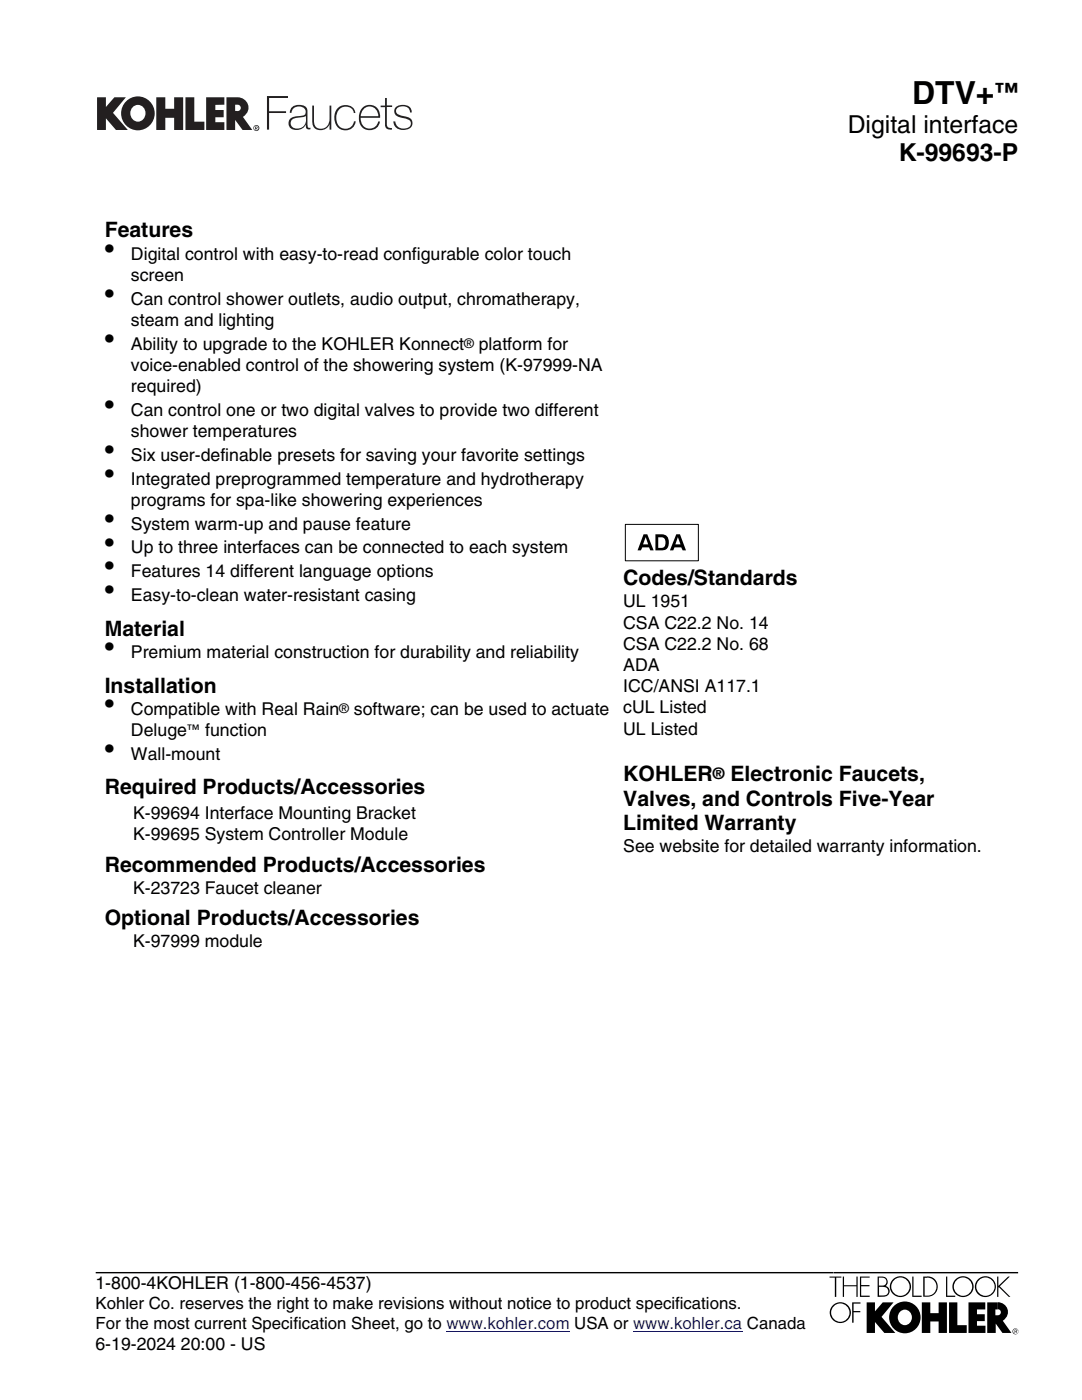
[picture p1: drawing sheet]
<svg xmlns="http://www.w3.org/2000/svg" width="216mm" height="279mm" viewBox="0 0 216 279" stroke-linecap="round" stroke-linejoin="round" font-family="sans-serif">
<defs><g id="words">
<text font-size="6.3" x="182" y="20.8">DTV+</text>
<g font-size="5.3">
<text x="20.9" y="51.5">•</text>
<text x="20.9" y="60.5">•</text>
<text x="20.9" y="69.4">•</text>
<text x="20.9" y="82.6">•</text>
<text x="20.9" y="91.6">•</text>
<text x="20.9" y="96.4">•</text>
<text x="20.9" y="105.3">•</text>
<text x="20.9" y="110.1">•</text>
<text x="20.9" y="114.8">•</text>
<text x="20.9" y="119.6">•</text>
<text x="20.9" y="131">•</text>
<text x="20.9" y="142.4">•</text>
<text x="20.9" y="151.4">•</text>
</g>
<g font-size="4.9">
<text x="169.2" y="26.6">Digital interface</text>
<text x="179.3" y="32.2">K-99693-P</text>
</g>
<text font-size="4.8" x="198.4" y="20">™</text>
<g font-size="4.2">
<text x="20.9" y="47.4">Features</text>
<text x="124.4" y="116.8">Codes/Standards</text>
<text x="20.9" y="126.8">Material</text>
<text x="20.9" y="138.2">Installation</text>
<text x="124.4" y="155.9">KOHLER</text>
<text x="145.7" y="155.9">Electronic Faucets,</text>
<text x="20.9" y="158.5">Required Products/Accessories</text>
<text x="124.4" y="160.8">Valves, and Controls Five-Year</text>
<text x="124.4" y="165.7">Limited Warranty</text>
<text x="20.9" y="174">Recommended Products/Accessories</text>
<text x="20.9" y="184.6">Optional Products/Accessories</text>
</g>
<g font-size="3.5">
<text x="26.1" y="51.8">Digital control with easy-to-read configurable color touch</text>
<text x="26.1" y="56.1">screen</text>
<text x="26.1" y="60.8">Can control shower outlets, audio output, chromatherapy,</text>
<text x="26.1" y="65">steam and lighting</text>
<text x="26.1" y="69.8">Ability to upgrade to the KOHLER Konnect</text>
<text x="95.5" y="69.8">platform for</text>
<text x="26.1" y="74">voice-enabled control of the showering system (K-97999-NA</text>
<text x="26.1" y="78.2">required)</text>
<text x="26.1" y="83">Can control one or two digital valves to provide two different</text>
<text x="26.1" y="87.2">shower temperatures</text>
<text x="26.1" y="92">Six user-definable presets for saving your favorite settings</text>
<text x="26.1" y="96.7">Integrated preprogrammed temperature and hydrotherapy</text>
<text x="26.1" y="100.9">programs for spa-like showering experiences</text>
<text x="26.1" y="105.7">System warm-up and pause feature</text>
<text x="26.1" y="110.4">Up to three interfaces can be connected to each system</text>
<text x="26.1" y="115.2">Features 14 different language options</text>
<text x="26.1" y="119.9">Easy-to-clean water-resistant casing</text>
<text x="124.4" y="121.2">UL 1951</text>
<text x="124.4" y="125.4">CSA C22.2 No. 14</text>
<text x="26.1" y="131.3">Premium material construction for durability and reliability</text>
<text x="124.4" y="129.7">CSA C22.2 No. 68</text>
<text x="124.4" y="133.9">ADA</text>
<text x="26.1" y="142.7">Compatible with Real Rain</text>
<text x="70.6" y="142.7">software; can be used to actuate</text>
<text x="124.4" y="138.1">ICC/ANSI A117.1</text>
<text x="124.4" y="142.4">cUL Listed</text>
<text x="26.1" y="147">Deluge</text>
<text x="40.9" y="147">function</text>
<text x="124.4" y="146.6">UL Listed</text>
<text x="26.1" y="151.7">Wall-mount</text>
<text x="26.5" y="163.4">K-99694 Interface Mounting Bracket</text>
<text x="26.5" y="167.6">K-99695 System Controller Module</text>
<text x="124.4" y="170.1">See website for detailed warranty information.</text>
<text x="26.5" y="178.3">K-23723 Faucet cleaner</text>
<text x="26.5" y="189">K-97999 module</text>
<text x="19" y="257.2">1-800-4KOHLER (1-800-456-4537)</text>
<text x="19" y="269.5">6-19-2024 20:00 - US</text>
</g>
<g font-size="3.4">
<text x="19" y="261.3">Kohler Co. reserves the right to make revisions without notice to product specifications.</text>
<text x="19" y="265.3">For the most current Specification Sheet, go to www.kohler.com USA or www.kohler.ca Canada</text>
</g>
<text font-size="3.2" x="142.2" y="155.4">®</text>
<g font-size="2.6">
<text x="92.6" y="69.4">®</text>
<text x="67.7" y="142.3">®</text>
<text x="37.3" y="146.5">™</text>
</g>
</g></defs>
<g fill="#231f20">
<path d="M37 19.4h1.8v4.9h2v1.6h-3.8z"/>
<path d="M31.2 19.4h1.8v2.3h1.7v-2.3h1.8v6.5h-1.8v-2.4h-1.7v2.4h-1.8z"/>
<path d="M19.4 19.4h1.7v2l1.7-2h2.3l-2.6 3.1 3 3.4h-2.4l-2-2.3v2.3h-1.7z"/>
<path d="M41.1 19.4h3.7v1.5h-1.8v1.1h1.6v1.4h-1.6v1h1.8v1.5h-3.7z"/>
<path d="M53.3 19.2h4.2v.4h-3.8v2.6h3.4v.4h-3.4v3.3h-.4z"/>
<path d="M62.3 21.1h.4v3a1.49 1.49 0 0 0 1.1 1.6 1.49 1.49 0 0 0 1.8-1l.2-1v-2.6h.3v4.8h-.3v-1.1a1.9 1.9 0 0 1-3.3 .4l-.2-.8z"/>
<path d="M67.5 21.5a2.07 2.07 0 0 1 3.4 1.1h-.3a1.71 1.71 0 0 0-1.6-1.3 1.71 1.71 0 0 0-1.7 1.1 2.2 2.2 0 0 0 1.7 3.3 1.65 1.65 0 0 0 1.6-1.5h.4a2.17 2.17 0 0 1-2.5 1.8 2.17 2.17 0 0 1-1.8-2.6 2.6 2.6 0 0 1 .8-1.9z"/>
<path d="M76.8 19.6h.4v1.4h1v.4h-1v3.7a.8 .8 0 0 0 1 .5v.3a1.06 1.06 0 0 1-1.4-1.2v-3.3h-.8v-.3h.8z"/>
<path d="M79 21.3a2.04 2.04 0 0 1 3.1 .7l.1 .4h-.4a1.51 1.51 0 0 0-1.1-1.2 1.51 1.51 0 0 0-1.6 .6 .96 .96 0 0 0 1 1.3l.5 .1a1.6 1.6 0 0 1 1.7 1.4 1.58 1.58 0 0 1-1.9 1.3 1.75 1.75 0 0 1-1.9-1.7h.4a1.7 1.7 0 0 0 1.2 1.4 1.7 1.7 0 0 0 1.8-.5 1.01 1.01 0 0 0-1.1-1.5l-.5-.1a1.42 1.42 0 0 1-1.5-1.8z"/>
<path d="M24.2 22.6a3.4 3.4 0 0 1 6.7 0 3.4 3.4 0 0 1-6.7 0zM26.6 21.3a1.61 1.61 0 0 0-.4 2.3 1.61 1.61 0 0 0 2.4 .2 1.62 1.62 0 0 0 .2-2.2 1.62 1.62 0 0 0-2.2-.3z"/>
<path d="M45.2 19.4h2.2a2.08 2.08 0 0 1 2.1 1.6 2.08 2.08 0 0 1-1 2.3l1.8 2.6h-1.9l-1.5-2v2h-1.7zM46.9 20.9v1.2l.5 .1a.64 .64 0 0 0 .6-.7 .64 .64 0 0 0-.6-.6z"/>
<path d="M50.6 25.6a.6 .6 0 0 1 1.2 0 .6 .6 0 0 1-1.2 0zM50.7 25.6a.46 .46 0 0 0 .9 0 .46 .46 0 0 0-.9 0zM50.9 25.3h.4l.1 .1-.2 .2 .2 .3-.3-.3-.1 .3h-.1zM51 25.3v.2h.3l-.1-.1z"/>
<path d="M58.3 21.3a2.24 2.24 0 0 1 3 .4v3.3l.2 .4 .4 .1v.3h-.6l-.2-.2-.1-.7a2 2 0 0 1-3.3 .2 1.47 1.47 0 0 1 1.6-1.9l.8-.1a.9 .9 0 0 0 .9-.8 .9 .9 0 0 0-.8-1 1.44 1.44 0 0 0-2 1.2h-.4l.1-.5zM58.2 23.9a1.08 1.08 0 0 0 0 1.3 1.08 1.08 0 0 0 1.1 .5 1.85 1.85 0 0 0 1.7-2.6l-.5 .3-1.7 .2z"/>
<path d="M72.3 21.5a2.12 2.12 0 0 1 2.5-.3 2.12 2.12 0 0 1 1 2.3h-3.8a1.79 1.79 0 0 0 1.3 2.1 1.79 1.79 0 0 0 2.2-1.4h.3a2.13 2.13 0 0 1-2.4 1.7 2.13 2.13 0 0 1-1.8-2.4 2.85 2.85 0 0 1 .7-2zM72.5 21.9l-.5 1.3h3.5a1.73 1.73 0 0 0-1-1.8 1.73 1.73 0 0 0-2 .5z"/>
</g>
<g fill="#000">
<path d="M128.4 106.6h.8l1.2 3.2h-.6l-.3-.6h-1.3l.1-.6h1l-.5-1.4-.9 2.6h-.7z" fill-rule="evenodd"/>
<path d="M130.8 106.6h1.2a1.5 1.5 0 0 1 1.4 2.1 1.26 1.26 0 0 1-1.5 1.1v-.5a1.01 1.01 0 0 0 .8-1.5l-.4-.5-1-.1v2.1h.6v.5h-1.1z" fill-rule="evenodd"/>
<path d="M134.9 106.6h.8l1.2 3.2h-.7l-.3-.6h-1.3l.2-.6h1l-.5-1.4-1 2.6h-.6z" fill-rule="evenodd"/>
<path d="M165.5 254.8h2.4v.2h-1v3.8h-.3v-3.8h-1.1z" fill-rule="evenodd"/>
<path d="M168.2 254.8h.2v1.7h2.5v-1.7h.2v4h-.2v-2.1h-2.5v2.1h-.2z" fill-rule="evenodd"/>
<path d="M171.6 254.8h1.9v.2h-1.7v1.5h1.7v.2h-1.7v1.9h1.7v.2h-1.9z" fill-rule="evenodd"/>
<path d="M175.1 254.8a1.83 1.83 0 0 1 1.9 .5l.1 .8-.4 .6-.1-.3a.83 .83 0 0 0 .2-1 .83 .83 0 0 0-1-.4h-.4v1.6l1.2-.2 .1 .2a1.03 1.03 0 0 1 .8 1.1h-.3a1 1 0 0 0-1.2-.9h-.6v1.7h.9a.86 .86 0 0 0 1-.8h.2a1.16 1.16 0 0 1-1.3 1.1h-1.1z" fill-rule="evenodd"/>
<path d="M172.9 259.9h1.7v1.9l1.5-1.9h2.2l-2.4 2.9 2.7 3.2h-2.1l-1.9-2.2v2.2h-1.7z" fill-rule="evenodd"/>
<path d="M178.2 255.3l.9-.5 .6-.1v.2a1.83 1.83 0 0 0-1.7 2.6 1.83 1.83 0 0 0 3 .5 1.83 1.83 0 0 0-.9-3l-.4-.1v-.2a2.09 2.09 0 0 1 2 2.6 2.09 2.09 0 0 1-3.1 1.3 2.09 2.09 0 0 1-.4-3.3z" fill-rule="evenodd"/>
<path d="M182 254.8h.3v3.8h1.6v.2h-1.9z" fill-rule="evenodd"/>
<path d="M184.2 254.8h.8v.2h-.5v3.6a1.84 1.84 0 0 0 2.3-1.6 1.84 1.84 0 0 0-1.8-2v-.3a2.03 2.03 0 0 1 2.1 2.1 2.03 2.03 0 0 1-2.1 2h-.8z" fill-rule="evenodd"/>
<path d="M188.8 254.8h.2v3.8h1.6v.2h-1.8z" fill-rule="evenodd"/>
<path d="M190.7 255.3l.9-.5 .6-.1v.2a1.83 1.83 0 0 0-1.7 2.6 1.83 1.83 0 0 0 3 .5 1.83 1.83 0 0 0-.9-3l-.4-.1v-.2a2.09 2.09 0 0 1 2 2.6 2.09 2.09 0 0 1-3.1 1.3 2.09 2.09 0 0 1-.4-3.3z" fill-rule="evenodd"/>
<path d="M193.3 259.9h3.3v1.4h-1.7v1h1.6v1.4h-1.6v.9h1.7v1.4h-3.3z" fill-rule="evenodd"/>
<path d="M195.1 255.3l1-.5 .5-.1v.2a1.83 1.83 0 0 0-1.6 2.6 1.83 1.83 0 0 0 3 .5 1.83 1.83 0 0 0-.9-3l-.5-.1v-.2a2.08 2.08 0 0 1 2 2.6 2.08 2.08 0 0 1-3 1.3 2.08 2.08 0 0 1-.5-3.3z" fill-rule="evenodd"/>
<path d="M199 254.8h.2v1.8l2-1.8h.3l-2 1.9 2.1 2.1h-.3l-2-1.9-.1 .1v1.8h-.2z" fill-rule="evenodd"/>
<path d="M166.2 260.5l.9-.5 .6-.1v.2a1.83 1.83 0 0 0-1.7 2.6 1.83 1.83 0 0 0 3.1 .5 1.83 1.83 0 0 0-.9-3l-.5-.1v-.2a2.09 2.09 0 0 1 2 2.6 2.09 2.09 0 0 1-3.1 1.3 2.09 2.09 0 0 1-.4-3.3z" fill-rule="evenodd"/>
<path d="M170 259.9h1.7v.3h-1.4v1.4h1.4v.3h-1.4v2.1h-.3z" fill-rule="evenodd"/>
<path d="M178.3 260.7a3.1 3.1 0 0 1 2.3-1v1.7a1.51 1.51 0 0 0-1.4 1.9 1.51 1.51 0 0 0 2.2 .9 1.58 1.58 0 0 0 .5-1.7 1.58 1.58 0 0 0-1.3-1.1v-1.7a3.2 3.2 0 0 1 3 4 3.2 3.2 0 0 1-4.6 2 3.2 3.2 0 0 1-.7-5z" fill-rule="evenodd"/>
<path d="M183.9 259.9h1.7v2.2h1.7v-2.2h1.6v6.1h-1.6v-2.3h-1.7v2.3h-1.7z" fill-rule="evenodd"/>
<path d="M189.4 259.9h1.6v4.6h1.9v1.5h-3.5z" fill-rule="evenodd"/>
<path d="M197 259.9h2.1v1.4h-.5v1.2h.5a.6 .6 0 0 0 .6-.6 .6 .6 0 0 0-.6-.6v-1.4a1.97 1.97 0 0 1 2 1.4 1.97 1.97 0 0 1-1 2.3l1.7 2.4h-1.8l-1.3-1.8v1.8h-1.7z" fill-rule="evenodd"/>
<path d="M202.2 265.3a.6 .6 0 0 1 1 .1 .6 .6 0 0 1-.4 .9 .6 .6 0 0 1-.8-.6h.1a.53 .53 0 0 0 .6 .5 .53 .53 0 0 0 .5-.5 .53 .53 0 0 0-.5-.5l.3 .3h-.5v.1l.5-.1-.2 .2 .2 .3-.3-.3-.2 .3v-.6h.2v-.2h-.3l-.4 .5z" fill-rule="evenodd"/>
</g>
<path d="M124.8 104.7h14.6v7.2h-14.6z" fill="none" stroke="#000" stroke-width=".2"/>
<path d="M19 254h184.2" fill="none" stroke="#000" stroke-width=".35"/>
<path d="M89.1 265.6h24.6M126.3 265.6h21.8" fill="none" stroke="#00f" stroke-width=".2"/>
<use href="#words"/>
</svg>
